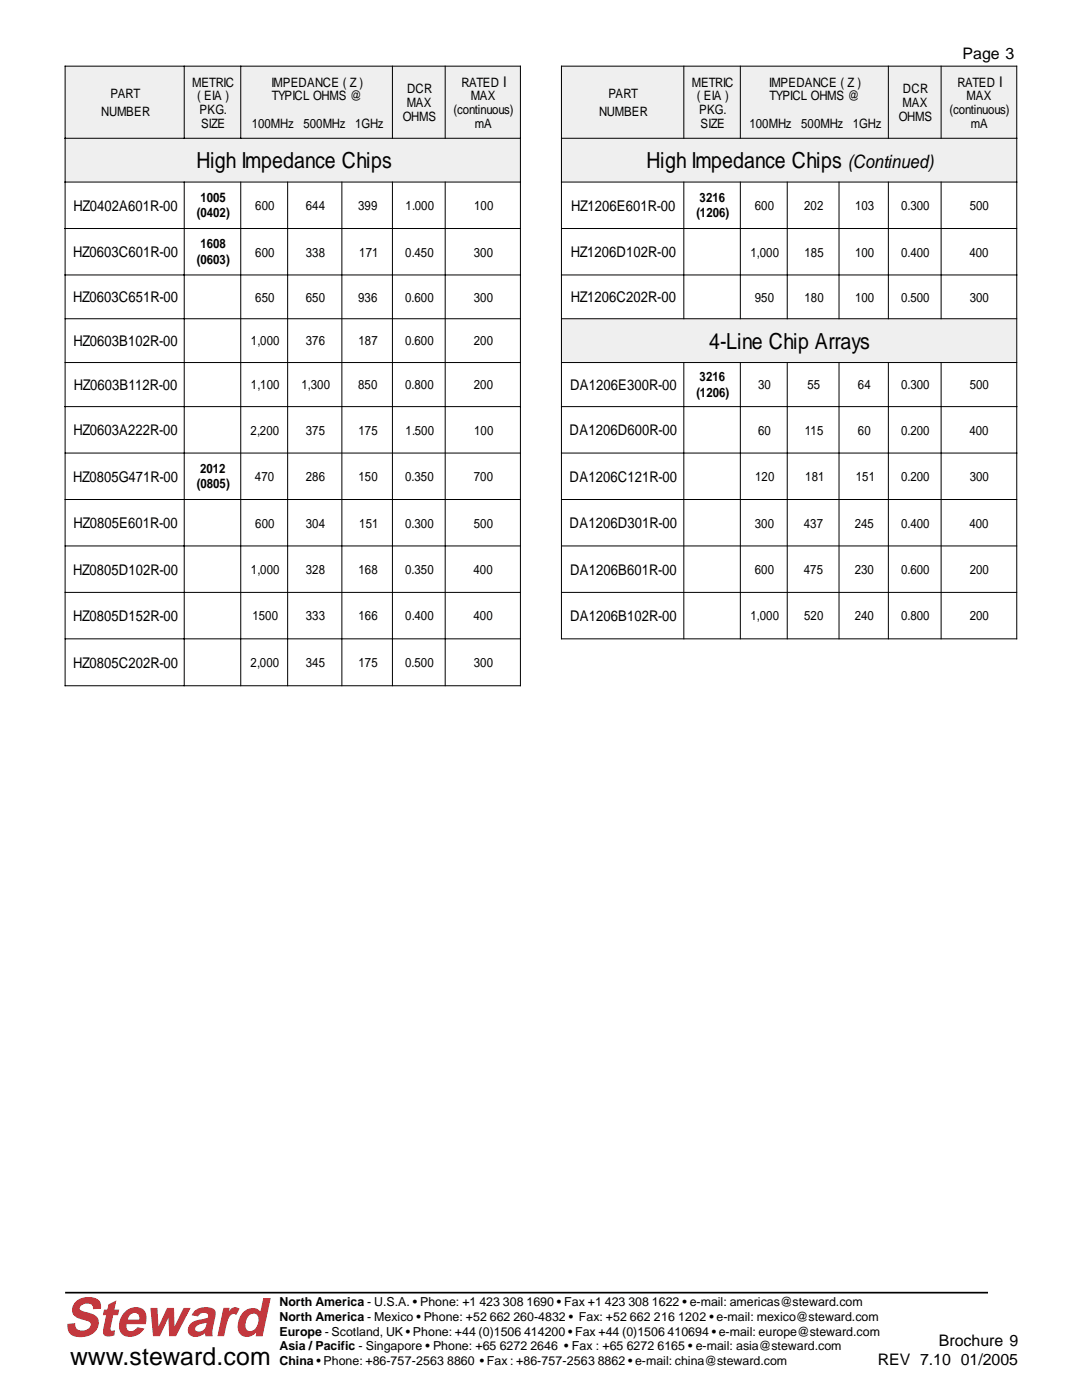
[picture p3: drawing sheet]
<svg xmlns="http://www.w3.org/2000/svg" width="216mm" height="279mm" viewBox="0 0 216 279" stroke-linecap="round" stroke-linejoin="round" font-family="sans-serif">
<defs><g id="words">
<text font-size="10.8" fill="#c3383e" x="12.5" y="266.7">Steward</text>
<text font-size="4.9" x="14" y="272.4">www.steward.com</text>
<g font-size="4.4">
<text x="39.2" y="33.6">High Impedance Chips</text>
<text x="129" y="33.6">High Impedance Chips</text>
<text x="141.5" y="69.6">4-Line Chip Arrays</text>
</g>
<text font-size="3.7" x="169.2" y="33.6">(Continued)</text>
<g font-size="3.2">
<text x="192.1" y="11.7">Page 3</text>
<text x="187.3" y="268.7">Brochure 9</text>
<text x="175.1" y="272.5">REV 7.10 01/2005</text>
</g>
<g font-size="2.9">
<text x="100.4" y="17.3">I</text>
<text x="199.4" y="17.3">I</text>
<text x="14.7" y="42.1">HZ0402A601R-00</text>
<text x="114" y="42.1">HZ1206E601R-00</text>
<text x="14.6" y="51.3">HZ0603C601R-00</text>
<text x="113.9" y="51.3">HZ1206D102R-00</text>
<text x="14.6" y="60.3">HZ0603C651R-00</text>
<text x="113.9" y="60.3">HZ1206C202R-00</text>
<text x="14.7" y="69.1">HZ0603B102R-00</text>
<text x="14.7" y="77.9">HZ0603B112R-00</text>
<text x="113.7" y="77.9">DA1206E300R-00</text>
<text x="14.7" y="86.9">HZ0603A222R-00</text>
<text x="113.7" y="86.9">DA1206D600R-00</text>
<text x="14.6" y="96.2">HZ0805G471R-00</text>
<text x="113.7" y="96.2">DA1206C121R-00</text>
<text x="14.7" y="105.4">HZ0805E601R-00</text>
<text x="113.7" y="105.4">DA1206D301R-00</text>
<text x="14.6" y="114.7">HZ0805D102R-00</text>
<text x="113.7" y="114.7">DA1206B601R-00</text>
<text x="14.6" y="124">HZ0805D152R-00</text>
<text x="113.7" y="124">DA1206B102R-00</text>
<text x="14.6" y="133.2">HZ0805C202R-00</text>
</g>
<g font-size="2.6">
<text x="38.3" y="17.3">METRIC</text>
<text x="54.2" y="17.3">IMPEDANCE ( Z )</text>
<text x="92.1" y="17.3">RATED</text>
<text x="138" y="17.3">METRIC</text>
<text x="153.5" y="17.3">IMPEDANCE ( Z )</text>
<text x="191" y="17.3">RATED</text>
<text x="20.2" y="23.2">NUMBER</text>
<text x="22.1" y="19.6">PART</text>
<text x="39.4" y="20">( EIA )</text>
<text x="39.8" y="22.8">PKG.</text>
<text x="54.2" y="20">TYPICL OHMS @</text>
<text x="81.1" y="21.4">MAX</text>
<text x="81.2" y="18.7">DCR</text>
<text x="90.5" y="22.8">(continuous)</text>
<text x="93.9" y="20">MAX</text>
<text x="119.5" y="23.2">NUMBER</text>
<text x="121.4" y="19.6">PART</text>
<text x="139.1" y="20">( EIA )</text>
<text x="139.5" y="22.8">PKG.</text>
<text x="153.5" y="20">TYPICL OHMS @</text>
<text x="180.1" y="21.4">MAX</text>
<text x="180.2" y="18.7">DCR</text>
<text x="189.4" y="22.8">(continuous)</text>
<text x="192.9" y="20">MAX</text>
<text x="40.1" y="25.5">SIZE</text>
<text x="50.2" y="25.5">100MHz</text>
<text x="60.5" y="25.5">500MHz</text>
<text x="70.8" y="25.5">1GHz</text>
<text x="80.4" y="24.2">OHMS</text>
<text x="94.8" y="25.5">mA</text>
<text x="139.8" y="25.5">SIZE</text>
<text x="149.5" y="25.5">100MHz</text>
<text x="159.9" y="25.5">500MHz</text>
<text x="170.2" y="25.5">1GHz</text>
<text x="179.3" y="24.2">OHMS</text>
<text x="193.7" y="25.5">mA</text>
<text x="40" y="40.3">1005</text>
<text x="50.9" y="41.9">600</text>
<text x="61" y="41.9">644</text>
<text x="71.5" y="41.9">399</text>
<text x="80.9" y="41.9">1.000</text>
<text x="94.6" y="41.9">100</text>
<text x="139.6" y="40.3">3216</text>
<text x="150.6" y="41.9">600</text>
<text x="160.5" y="41.9">202</text>
<text x="170.6" y="41.9">103</text>
<text x="179.8" y="41.9">0.300</text>
<text x="193.5" y="41.9">500</text>
<text x="39.3" y="43.4">(0402)</text>
<text x="139" y="43.4">(1206)</text>
<text x="39.3" y="52.7">(0603)</text>
<text x="40" y="49.6">1608</text>
<text x="50.9" y="51.2">600</text>
<text x="61" y="51.2">338</text>
<text x="71.7" y="51.2">171</text>
<text x="80.9" y="51.2">0.450</text>
<text x="94.6" y="51.2">300</text>
<text x="149.8" y="51.2">1,000</text>
<text x="160.5" y="51.2">185</text>
<text x="170.6" y="51.2">100</text>
<text x="179.8" y="51.2">0.400</text>
<text x="193.4" y="51.2">400</text>
<text x="50.9" y="60.2">650</text>
<text x="61" y="60.2">650</text>
<text x="71.5" y="60.2">936</text>
<text x="80.9" y="60.2">0.600</text>
<text x="94.6" y="60.2">300</text>
<text x="150.6" y="60.2">950</text>
<text x="160.5" y="60.2">180</text>
<text x="170.6" y="60.2">100</text>
<text x="179.8" y="60.2">0.500</text>
<text x="193.5" y="60.2">300</text>
<text x="50.1" y="68.9">1,000</text>
<text x="61" y="68.9">376</text>
<text x="71.5" y="68.9">187</text>
<text x="80.9" y="68.9">0.600</text>
<text x="94.6" y="68.9">200</text>
<text x="50.1" y="77.7">1,100</text>
<text x="60.2" y="77.7">1,300</text>
<text x="71.5" y="77.7">850</text>
<text x="80.9" y="77.7">0.800</text>
<text x="94.6" y="77.7">200</text>
<text x="139.6" y="76.1">3216</text>
<text x="151.3" y="77.7">30</text>
<text x="161.1" y="77.7">55</text>
<text x="171.2" y="77.7">64</text>
<text x="179.8" y="77.7">0.300</text>
<text x="193.5" y="77.7">500</text>
<text x="139" y="79.2">(1206)</text>
<text x="50" y="86.7">2,200</text>
<text x="61" y="86.7">375</text>
<text x="71.6" y="86.7">175</text>
<text x="80.9" y="86.7">1.500</text>
<text x="94.6" y="86.7">100</text>
<text x="151.3" y="86.7">60</text>
<text x="160.6" y="86.7">115</text>
<text x="171.2" y="86.7">60</text>
<text x="179.8" y="86.7">0.200</text>
<text x="193.4" y="86.7">400</text>
<text x="39.9" y="94.4">2012</text>
<text x="39.3" y="97.5">(0805)</text>
<text x="50.9" y="96">470</text>
<text x="61" y="96">286</text>
<text x="71.6" y="96">150</text>
<text x="80.9" y="96">0.350</text>
<text x="94.6" y="96">700</text>
<text x="150.7" y="96">120</text>
<text x="160.7" y="96">181</text>
<text x="170.8" y="96">151</text>
<text x="179.8" y="96">0.200</text>
<text x="193.5" y="96">300</text>
<text x="50.9" y="105.3">600</text>
<text x="61" y="105.3">304</text>
<text x="71.7" y="105.3">151</text>
<text x="80.9" y="105.3">0.300</text>
<text x="94.6" y="105.3">500</text>
<text x="150.6" y="105.3">300</text>
<text x="160.4" y="105.3">437</text>
<text x="170.6" y="105.3">245</text>
<text x="179.8" y="105.3">0.400</text>
<text x="193.4" y="105.3">400</text>
<text x="50.1" y="114.6">1,000</text>
<text x="61" y="114.6">328</text>
<text x="71.5" y="114.6">168</text>
<text x="80.9" y="114.6">0.350</text>
<text x="94.5" y="114.6">400</text>
<text x="150.6" y="114.6">600</text>
<text x="160.4" y="114.6">475</text>
<text x="170.6" y="114.6">230</text>
<text x="179.8" y="114.6">0.600</text>
<text x="193.5" y="114.6">200</text>
<text x="50.4" y="123.8">1500</text>
<text x="61" y="123.8">333</text>
<text x="71.6" y="123.8">166</text>
<text x="80.9" y="123.8">0.400</text>
<text x="94.5" y="123.8">400</text>
<text x="149.8" y="123.8">1,000</text>
<text x="160.5" y="123.8">520</text>
<text x="170.6" y="123.8">240</text>
<text x="179.8" y="123.8">0.800</text>
<text x="193.5" y="123.8">200</text>
<text x="50" y="133.1">2,000</text>
<text x="61" y="133.1">345</text>
<text x="71.6" y="133.1">175</text>
<text x="80.9" y="133.1">0.500</text>
<text x="94.6" y="133.1">300</text>
</g>
<g font-size="2.5">
<text x="55.8" y="263.6">North America - Mexico • Phone: +52 662 260-4832 • Fax: +52 662 216 1202 • e-mail: mexico@steward.com</text>
<text x="55.8" y="260.6">North America - U.S.A. • Phone: +1 423 308 1690 • Fax +1 423 308 1622 • e-mail: americas@steward.com</text>
<text x="55.8" y="269.5">Asia / Pacific - Singapore • Phone: +65 6272 2646 • Fax : +65 6272 6165 • e-mail: asia@steward.com</text>
<text x="55.8" y="266.5">Europe - Scotland, UK • Phone: +44 (0)1506 414200 • Fax +44 (0)1506 410694 • e-mail: europe@steward.com</text>
<text x="55.8" y="272.5">China • Phone: +86-757-2563 8860 • Fax : +86-757-2563 8862 • e-mail: china@steward.com</text>
</g>
</g></defs>
<path d="M13 258h184.1" fill="none" stroke="#000" stroke-width=".34"/>
<g fill="#efefef">
<path d="M13 13.2h23.8v14.4h-23.8z"/>
<path d="M36.8 13.2h11.2v14.4h-11.2z"/>
<path d="M48 13.2h30.3v14.4h-30.3z"/>
<path d="M78.3 13.2h10.5v14.4h-10.5z"/>
<path d="M88.8 13.2h15v14.4h-15z"/>
<path d="M112 13.2h24.4v14.4h-24.4z"/>
<path d="M136.4 13.2h11.3v14.4h-11.3z"/>
<path d="M147.7 13.2h29.6v14.4h-29.6z"/>
<path d="M177.3 13.2h10.5v14.4h-10.5z"/>
<path d="M187.8 13.2h15.1v14.4h-15.1z"/>
<path d="M13 27.6h90.8v8.7h-90.8z"/>
<path d="M112 27.6h90.8v8.7h-90.8z"/>
<path d="M112 63.6h90.8v8.8h-90.8z"/>
</g>
<g fill="none" stroke="#000" stroke-width=".2">
<path d="M12.9 13.2h91M13 13.1v123.8M36.8 13.1v14.6M48 13.1v14.6M78.3 13.1v14.6M88.8 13.1v14.6M103.8 13.1v123.8M111.9 13.2h91.1M112 13.1v114.5M136.4 13.1v14.6M147.7 13.1v14.6M177.3 13.1v14.6"/>
<path d="M187.8 13.1v14.6M202.9 13.1v114.5M12.9 27.6h91M12.9 36.3h91M36.8 36.2v100.7M48 36.2v100.7M57.4 36.2v100.7M68.2 36.2v100.7M78.3 36.2v100.7M88.8 36.2v100.7M111.9 27.6h91.1M111.9 36.3h91.1"/>
<path d="M136.4 36.2v27.5M147.7 36.2v27.5M157.1 36.2v27.5M167.4 36.2v27.5M177.3 36.2v27.5M187.8 36.2v27.5M12.9 45.6h91M12.9 54.9h91M111.9 45.6h91.1M111.9 54.9h91.1M12.9 63.6h91M12.9 72.4h91"/>
<path d="M111.9 63.6h91.1M111.9 72.4h91.1M136.4 72.3v55.3M147.7 72.3v55.3M157.1 72.3v55.3M167.4 72.3v55.3M177.3 72.3v55.3M187.8 72.3v55.3M12.9 81.1h91M12.9 90.4h91M12.9 99.7h91M111.9 81.1h91.1"/>
<path d="M111.9 90.4h91.1M111.9 99.7h91.1M12.9 109h91M12.9 118.2h91M111.9 109h91.1M111.9 118.2h91.1M12.9 127.5h91M12.9 136.9h91M111.9 127.5h91.1"/>
</g>
<use href="#words"/>
</svg>
